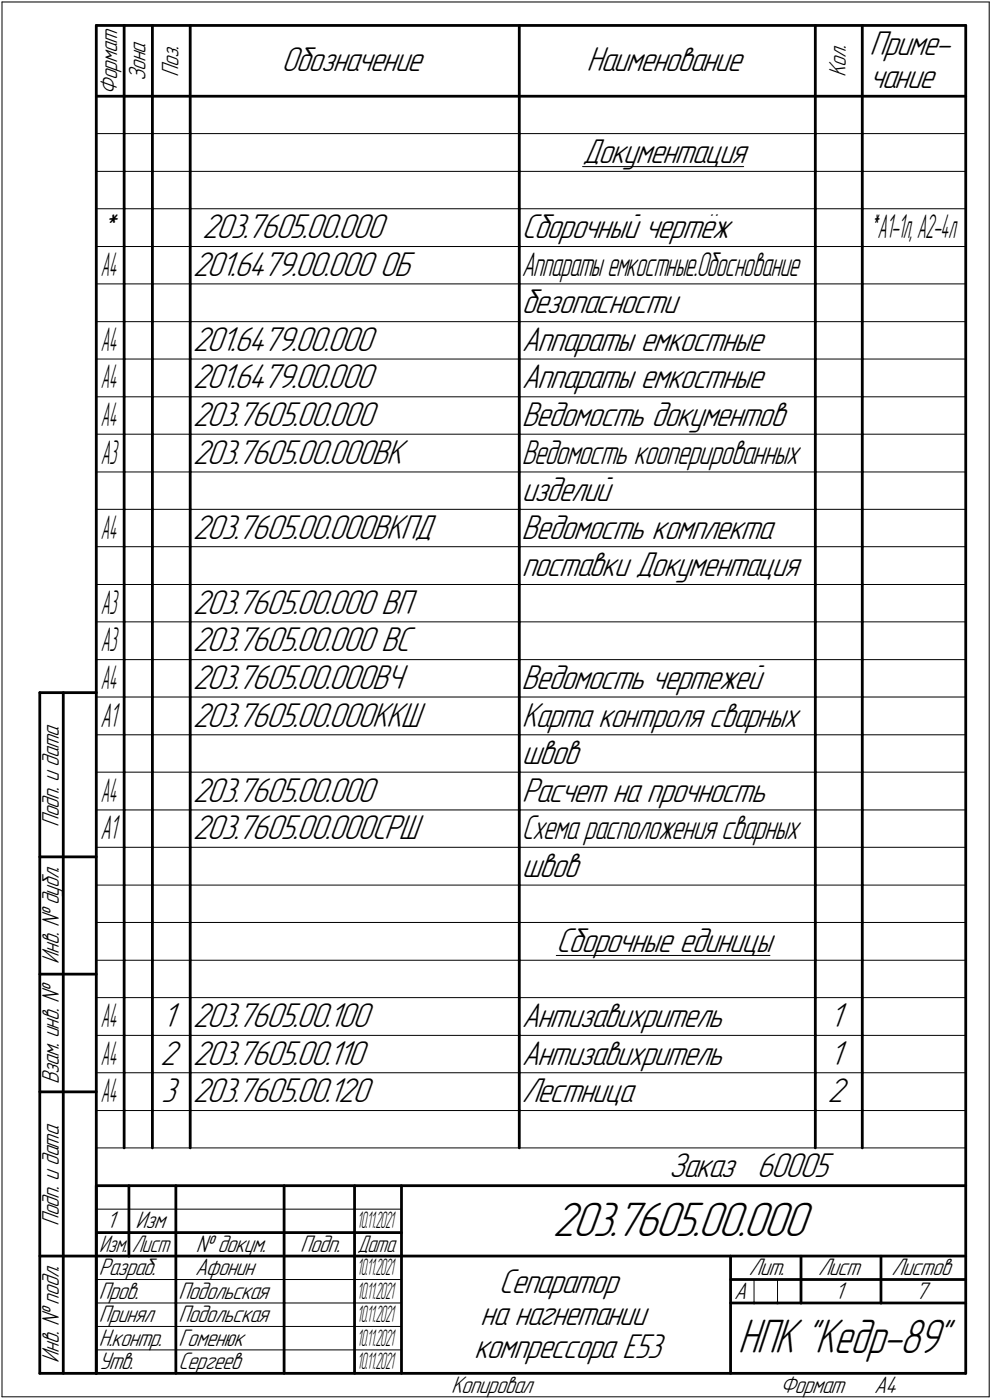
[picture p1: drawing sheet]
<svg xmlns="http://www.w3.org/2000/svg" width="211mm" height="298mm" viewBox="0 0 211 298" stroke-linecap="round" stroke-linejoin="round" font-family="sans-serif">
<defs><g id="words">
<text font-size="10.9" x="117.6" y="263.1">203.7605.00.000</text>
<text font-size="10.8" x="157" y="288.1">НПК &quot;Кедр-89&quot;</text>
<g font-size="7.8">
<text x="185" y="11.7">Приме-</text>
<text x="59.9" y="15.2">Обозначение</text>
<text x="124.8" y="15.2">Наименование</text>
<text x="185" y="18.7">чание</text>
<text x="124" y="34.7">Документация</text>
<text x="21.1" y="50.7">*</text>
<text x="43" y="50.7">203.7605.00.000</text>
<text x="111" y="50.7">Сборочный чертёж</text>
<text x="41" y="58.7">201.6479.00.000 ОБ</text>
<text x="111" y="66.7">безопасности</text>
<text x="41" y="74.7">201.6479.00.000</text>
<text x="111" y="74.7">Аппараты емкостные</text>
<text x="41" y="82.7">201.6479.00.000</text>
<text x="111" y="82.7">Аппараты емкостные</text>
<text x="41" y="90.7">203.7605.00.000</text>
<text x="111" y="90.7">Ведомость документов</text>
<text x="41" y="98.7">203.7605.00.000ВК</text>
<text x="111" y="106.7">изделий</text>
<text x="41" y="114.7">203.7605.00.000ВКПД</text>
<text x="111" y="114.7">Ведомость комплекта</text>
<text x="111" y="122.7">поставки Документация</text>
<text x="41" y="130.7">203.7605.00.000 ВП</text>
<text x="41" y="138.7">203.7605.00.000 ВС</text>
<text x="41" y="146.7">203.7605.00.000ВЧ</text>
<text x="111" y="146.7">Ведомость чертежей</text>
<text x="41" y="154.7">203.7605.00.000ККШ</text>
<text x="111" y="154.7">Карта контроля сварных</text>
<text x="111" y="162.7">швов</text>
<text x="41" y="170.7">203.7605.00.000</text>
<text x="111" y="170.7">Расчет на прочность</text>
<text x="41" y="178.7">203.7605.00.000СРШ</text>
<text x="111" y="186.7">швов</text>
<text x="118.3" y="202.7">Сборочные единицы</text>
<text x="34.6" y="218.7">1 203.7605.00.100</text>
<text x="111" y="218.7">Антизавихритель</text>
<text x="176.6" y="218.7">1</text>
<text x="34.1" y="226.7">2 203.7605.00.110</text>
<text x="111" y="226.7">Антизавихритель</text>
<text x="176.6" y="226.7">1</text>
<text x="34.3" y="234.7">3 203.7605.00.120</text>
<text x="111" y="234.7">Лестница</text>
<text x="176.1" y="234.7">2</text>
<text x="142.3" y="250.6">Заказ 60005</text>
<text x="106.2" y="275.2">Сепаратор</text>
<text x="102.2" y="282.2">на нагнетании</text>
<text x="100.9" y="289.2">компрессора Е53</text>
</g>
<g font-size="7.7">
<text x="111" y="98.7">Ведомость кооперированных</text>
<text x="111" y="178.7">Схема расположения сварных</text>
</g>
<text font-size="7.6" x="111" y="58.7">Аппаратыемкостные.Обоснование</text>
<g font-size="7.5">
<text x="185" y="50.7">*А1-1л,А2-4л</text>
<text x="21.4" y="154.7">А1</text>
<text x="21.4" y="178.7">А1</text>
</g>
<g font-size="7.4">
<text x="21.5" y="58.7">А4</text>
<text x="21.5" y="74.7">А4</text>
<text x="21.5" y="82.7">А4</text>
<text x="21.5" y="90.7">А4</text>
<text x="21.4" y="98.7">А3</text>
<text x="21.5" y="114.7">А4</text>
<text x="21.4" y="130.7">А3</text>
<text x="21.4" y="138.7">А3</text>
<text x="21.5" y="146.7">А4</text>
<text x="21.5" y="170.7">А4</text>
<text x="21.5" y="218.7">A4</text>
<text x="21.5" y="226.7">A4</text>
<text x="21.5" y="234.7">A4</text>
</g>
<g font-size="5.4">
<text x="31" y="17.3" transform="rotate(-90 31 17.3)">Зона</text>
<text x="38" y="16.3" transform="rotate(-90 38 16.3)">Поз.</text>
<text x="180" y="16.3" transform="rotate(-90 180 16.3)">Кол.</text>
<text x="25" y="20.2" transform="rotate(-90 25 20.2)">Формат</text>
<text x="12.6" y="176.1" transform="rotate(-90 12.6 176.1)">Подп. и дата</text>
<text x="12.6" y="205.2" transform="rotate(-90 12.6 205.2)">Инв. № дубл.</text>
<text x="12.6" y="230.9" transform="rotate(-90 12.6 230.9)">Взам. инв. №</text>
<text x="12.6" y="261.1" transform="rotate(-90 12.6 261.1)">Подп. и дата</text>
<text x="22.7" y="261.6">1</text>
<text x="28.9" y="261.6">Изм</text>
<text x="41.6" y="266.6">№ докум.</text>
<text x="63.9" y="266.6">Подп.</text>
<text x="21" y="271.6">Разраб.</text>
<text x="41.5" y="271.6">Афонин</text>
<text x="159.3" y="271.6">Лит.</text>
<text x="174.1" y="271.6">Лист</text>
<text x="189.7" y="271.6">Листов</text>
<text x="21" y="281.5">Принял</text>
<text x="21" y="276.6">Пров.</text>
<text x="38" y="281.5">Подольская</text>
<text x="38" y="276.6">Подольская</text>
<text x="156.2" y="276.6">А</text>
<text x="177.7" y="276.6">1</text>
<text x="194.8" y="276.6">7</text>
<text x="21" y="286.6">Н.контр.</text>
<text x="38" y="286.6">Гоменюк</text>
<text x="12.6" y="290.2" transform="rotate(-90 12.6 290.2)">Инв. № подл.</text>
<text x="21" y="291.6">Утв.</text>
<text x="38" y="291.6">Сергеев</text>
<text x="96" y="296.6">Копировал</text>
<text x="166" y="296.6">Формат</text>
<text x="186" y="296.6">A4</text>
</g>
<g font-size="5.3">
<text x="21.1" y="266.6">Изм.</text>
<text x="28.1" y="266.6">Лист</text>
<text x="76.1" y="266.6">Дата</text>
</g>
<g font-size="5.2">
<text x="76" y="261.6">10.11.2021</text>
<text x="76" y="271.6">10.11.2021</text>
<text x="76" y="276.6">10.11.2021</text>
<text x="76" y="281.6">10.11.2021</text>
<text x="76" y="286.6">10.11.2021</text>
<text x="76" y="291.6">10.11.2021</text>
</g>
</g></defs>
<g fill="none" stroke="#000" stroke-width=".21">
<path d="M.4 .4h210.1zM.4 .4v297zM210.5 .4v297zM20.5 28.4h5.9zM20.5 36.5h5.9zM26.4 28.4h6zM26.4 36.5h6zM32.4 28.4h8.1zM32.4 36.5h8.1zM40.5 28.4h70zM40.5 36.5h70zM110.5 28.4h63z"/>
<path d="M110.5 36.5h63zM124 35.5h34.2zM173.5 28.4h10zM173.5 36.5h10zM183.5 28.4h22zM183.5 36.5h22zM20.5 44.5h5.9zM20.5 52.5h5.9zM26.4 44.5h6zM26.4 52.5h6zM32.4 44.5h8.1zM32.4 52.5h8.1z"/>
<path d="M40.5 44.5h70zM40.5 52.5h70zM110.5 44.5h63zM110.5 52.5h63zM173.5 44.5h10zM173.5 52.5h10zM183.5 44.5h22zM183.5 52.5h22zM20.5 60.5h5.9zM20.5 68.5h5.9zM20.5 76.5h5.9zM26.4 60.5h6z"/>
<path d="M26.4 68.5h6zM26.4 76.5h6zM32.4 60.5h8.1zM32.4 68.5h8.1zM32.4 76.5h8.1zM40.5 60.5h70zM40.5 68.5h70zM40.5 76.5h70zM110.5 60.5h63zM110.5 68.5h63zM110.5 76.5h63zM173.5 60.5h10z"/>
<path d="M173.5 68.5h10zM173.5 76.5h10zM183.5 60.5h22zM183.5 68.5h22zM183.5 76.5h22zM20.5 84.5h5.9zM20.5 92.5h5.9zM26.4 84.5h6zM26.4 92.5h6zM32.4 84.5h8.1zM32.4 92.5h8.1zM40.5 84.5h70z"/>
<path d="M40.5 92.5h70zM110.5 84.5h63zM110.5 92.5h63zM173.5 84.5h10zM173.5 92.5h10zM183.5 84.5h22zM183.5 92.5h22zM20.5 100.5h5.9zM20.5 108.5h5.9zM20.5 116.4h5.9zM26.4 100.5h6zM26.4 108.5h6z"/>
<path d="M26.4 116.4h6zM32.4 100.5h8.1zM32.4 108.5h8.1zM32.4 116.4h8.1zM40.5 100.5h70zM40.5 108.5h70zM40.5 116.4h70zM110.5 100.5h63zM110.5 108.5h63zM110.5 116.4h63zM173.5 100.5h10zM173.5 108.5h10z"/>
<path d="M173.5 116.4h10zM183.5 100.5h22zM183.5 108.5h22zM183.5 116.4h22zM20.5 124.5h5.9zM20.5 132.4h5.9zM26.4 124.5h6zM26.4 132.4h6zM32.4 124.5h8.1zM32.4 132.4h8.1zM40.5 124.5h70zM40.5 132.4h70z"/>
<path d="M110.5 124.5h63zM110.5 132.4h63zM173.5 124.5h10zM173.5 132.4h10zM183.5 124.5h22zM183.5 132.4h22zM20.5 140.5h5.9zM20.5 148.4h5.9zM20.5 156.5h5.9zM26.4 140.5h6zM26.4 148.4h6zM26.4 156.5h6z"/>
<path d="M32.4 140.5h8.1zM32.4 148.4h8.1zM32.4 156.5h8.1zM40.5 140.5h70zM40.5 148.4h70zM40.5 156.5h70zM110.5 140.5h63zM110.5 148.4h63zM110.5 156.5h63zM173.5 140.5h10zM173.5 148.4h10zM173.5 156.5h10z"/>
<path d="M183.5 140.5h22zM183.5 148.4h22zM183.5 156.5h22zM20.5 164.4h5.9zM20.5 172.5h5.9zM26.4 164.4h6zM26.4 172.5h6zM32.4 164.4h8.1zM32.4 172.5h8.1zM40.5 164.4h70zM40.5 172.5h70zM110.5 164.4h63z"/>
<path d="M110.5 172.5h63zM173.5 164.4h10zM173.5 172.5h10zM183.5 164.4h22zM183.5 172.5h22zM20.5 180.4h5.9zM20.5 188.5h5.9zM20.5 196.4h5.9zM26.4 180.4h6zM26.4 188.5h6zM26.4 196.4h6zM32.4 180.4h8.1z"/>
<path d="M32.4 188.5h8.1zM32.4 196.4h8.1zM40.5 180.4h70zM40.5 188.5h70zM40.5 196.4h70zM110.5 180.4h63zM110.5 188.5h63zM110.5 196.4h63zM173.5 180.4h10zM173.5 188.5h10zM173.5 196.4h10zM183.5 180.4h22z"/>
<path d="M183.5 188.5h22zM183.5 196.4h22zM20.5 204.5h5.9zM20.5 212.4h5.9zM26.4 204.5h6zM26.4 212.4h6zM32.4 204.5h8.1zM32.4 212.4h8.1zM40.5 204.5h70zM40.5 212.4h70zM110.5 204.5h63zM110.5 212.4h63z"/>
<path d="M118.4 203.5h45.4zM173.5 204.5h10zM173.5 212.4h10zM183.5 204.5h22zM183.5 212.4h22zM20.5 220.5h5.9zM20.5 228.4h5.9zM20.5 236.5h185zM26.4 220.5h6zM26.4 228.4h6zM32.4 220.5h8.1zM32.4 228.4h8.1z"/>
<path d="M40.5 220.5h70zM40.5 228.4h70zM110.5 220.5h63zM110.5 228.4h63zM173.5 220.5h10zM173.5 228.4h10zM183.5 220.5h22zM183.5 228.4h22zM20.5 257.5h64.9zM20.5 244.4h185zM20.5 272.5h16.9zM20.5 277.5h16.9z"/>
<path d="M37.4 272.5h23.1zM37.4 277.5h23.1zM60.5 272.5h14.9zM60.5 277.5h14.9zM75.4 272.5h10zM75.4 277.5h10zM160.4 272.5v5zM165.4 272.5v5zM.4 297.4h210.1zM20.5 282.4h64.9zM20.5 287.4h64.9z"/>
</g>
<g fill="none" stroke="#000" stroke-width=".59">
<path d="M20.5 5.4h185zM20.5 5.4v287zM26.4 5.4v15.1zM32.4 5.4v15.1zM40.5 5.4v15.1zM110.5 5.4v15.1zM173.5 5.4v15.1zM183.5 5.4v15.1zM205.5 5.4v287zM20.5 20.5h185zM26.4 20.5v7.9zM26.4 28.4v8.1z"/>
<path d="M26.4 36.5v8zM32.4 20.5v7.9zM32.4 28.4v8.1zM32.4 36.5v8zM40.5 20.5v7.9zM40.5 28.4v8.1zM40.5 36.5v8zM110.5 20.5v7.9zM110.5 28.4v8.1zM110.5 36.5v8zM173.5 20.5v7.9zM173.5 28.4v8.1z"/>
<path d="M173.5 36.5v8zM183.5 20.5v7.9zM183.5 28.4v8.1zM183.5 36.5v8zM26.4 44.5v8zM26.4 52.5v8zM32.4 44.5v8zM32.4 52.5v8zM40.5 44.5v8zM40.5 52.5v8zM110.5 44.5v8zM110.5 52.5v8z"/>
<path d="M173.5 44.5v8zM173.5 52.5v8zM183.5 44.5v8zM183.5 52.5v8zM26.4 60.5v8zM26.4 68.5v8zM26.4 76.5v8zM32.4 60.5v8zM32.4 68.5v8zM32.4 76.5v8zM40.5 60.5v8zM40.5 68.5v8z"/>
<path d="M40.5 76.5v8zM110.5 60.5v8zM110.5 68.5v8zM110.5 76.5v8zM173.5 60.5v8zM173.5 68.5v8zM173.5 76.5v8zM183.5 60.5v8zM183.5 68.5v8zM183.5 76.5v8zM26.4 84.5v8zM26.4 92.5v8z"/>
<path d="M32.4 84.5v8zM32.4 92.5v8zM40.5 84.5v8zM40.5 92.5v8zM110.5 84.5v8zM110.5 92.5v8zM173.5 84.5v8zM173.5 92.5v8zM183.5 84.5v8zM183.5 92.5v8zM26.4 100.5v8zM26.4 108.5v7.9z"/>
<path d="M26.4 116.4v8.1zM32.4 100.5v8zM32.4 108.5v7.9zM32.4 116.4v8.1zM40.5 100.5v8zM40.5 108.5v7.9zM40.5 116.4v8.1zM110.5 100.5v8zM110.5 108.5v7.9zM110.5 116.4v8.1zM173.5 100.5v8zM173.5 108.5v7.9z"/>
<path d="M173.5 116.4v8.1zM183.5 100.5v8zM183.5 108.5v7.9zM183.5 116.4v8.1zM26.4 124.5v7.9zM26.4 132.4v8.1zM32.4 124.5v7.9zM32.4 132.4v8.1zM40.5 124.5v7.9zM40.5 132.4v8.1zM110.5 124.5v7.9zM110.5 132.4v8.1z"/>
<path d="M173.5 124.5v7.9zM173.5 132.4v8.1zM183.5 124.5v7.9zM183.5 132.4v8.1zM8.5 147.5h12zM8.5 147.5v144.9zM13.5 147.5v144.9zM26.4 140.5v7.9zM26.4 148.4v8.1zM26.4 156.5v7.9zM32.4 140.5v7.9zM32.4 148.4v8.1z"/>
<path d="M32.4 156.5v7.9zM40.5 140.5v7.9zM40.5 148.4v8.1zM40.5 156.5v7.9zM110.5 140.5v7.9zM110.5 148.4v8.1zM110.5 156.5v7.9zM173.5 140.5v7.9zM173.5 148.4v8.1zM173.5 156.5v7.9zM183.5 140.5v7.9zM183.5 148.4v8.1z"/>
<path d="M183.5 156.5v7.9zM26.4 164.4v8.1zM26.4 172.5v7.9zM32.4 164.4v8.1zM32.4 172.5v7.9zM40.5 164.4v8.1zM40.5 172.5v7.9zM110.5 164.4v8.1zM110.5 172.5v7.9zM173.5 164.4v8.1zM173.5 172.5v7.9zM183.5 164.4v8.1z"/>
<path d="M183.5 172.5v7.9zM8.5 182.5h12zM26.4 180.4v8.1zM26.4 188.5v7.9zM26.4 196.4v8.1zM32.4 180.4v8.1zM32.4 188.5v7.9zM32.4 196.4v8.1zM40.5 180.4v8.1zM40.5 188.5v7.9zM40.5 196.4v8.1zM110.5 180.4v8.1z"/>
<path d="M110.5 188.5v7.9zM110.5 196.4v8.1zM173.5 180.4v8.1zM173.5 188.5v7.9zM173.5 196.4v8.1zM183.5 180.4v8.1zM183.5 188.5v7.9zM183.5 196.4v8.1zM8.5 207.4h12zM26.4 204.5v7.9zM26.4 212.4v8.1zM32.4 204.5v7.9z"/>
<path d="M32.4 212.4v8.1zM40.5 204.5v7.9zM40.5 212.4v8.1zM110.5 204.5v7.9zM110.5 212.4v8.1zM173.5 204.5v7.9zM173.5 212.4v8.1zM183.5 204.5v7.9zM183.5 212.4v8.1zM8.5 232.5h12zM26.4 220.5v7.9zM26.4 228.4v8.1z"/>
<path d="M26.4 236.5v7.9zM32.4 220.5v7.9zM32.4 228.4v8.1zM32.4 236.5v7.9zM40.5 220.5v7.9zM40.5 228.4v8.1zM40.5 236.5v7.9zM110.5 220.5v7.9zM110.5 228.4v8.1zM110.5 236.5v7.9zM173.5 220.5v7.9zM173.5 228.4v8.1z"/>
<path d="M173.5 236.5v7.9zM183.5 220.5v7.9zM183.5 228.4v8.1zM183.5 236.5v7.9zM20.5 252.5h185zM20.5 252.5v39.9zM27.4 252.5v15zM37.4 252.5v25zM60.5 252.5v25zM75.4 252.5v25zM85.4 252.5v39.9zM8.5 267.5h12z"/>
<path d="M20.5 262.5h6.9zM20.5 267.5h6.9zM27.4 262.5h10zM27.4 267.5h10zM37.4 277.5v14.9zM37.4 262.5h23.1zM37.4 267.5h23.1zM60.5 277.5v14.9zM60.5 262.5h14.9zM60.5 267.5h14.9zM75.4 277.5v14.9zM75.4 262.5h10z"/>
<path d="M75.4 267.5h10zM85.4 267.5h120.1zM155.4 267.5v24.9zM155.4 272.5h15zM155.4 277.5h5zM160.4 277.5h5zM165.4 277.5h5zM170.4 267.5v10zM170.4 272.5h35.1zM170.4 277.5h17.1zM187.5 267.5v10zM187.5 277.5h18z"/>
<path d="M8.5 292.4h12zM20.5 292.4h185z"/>
</g>
<use href="#words"/>
</svg>
